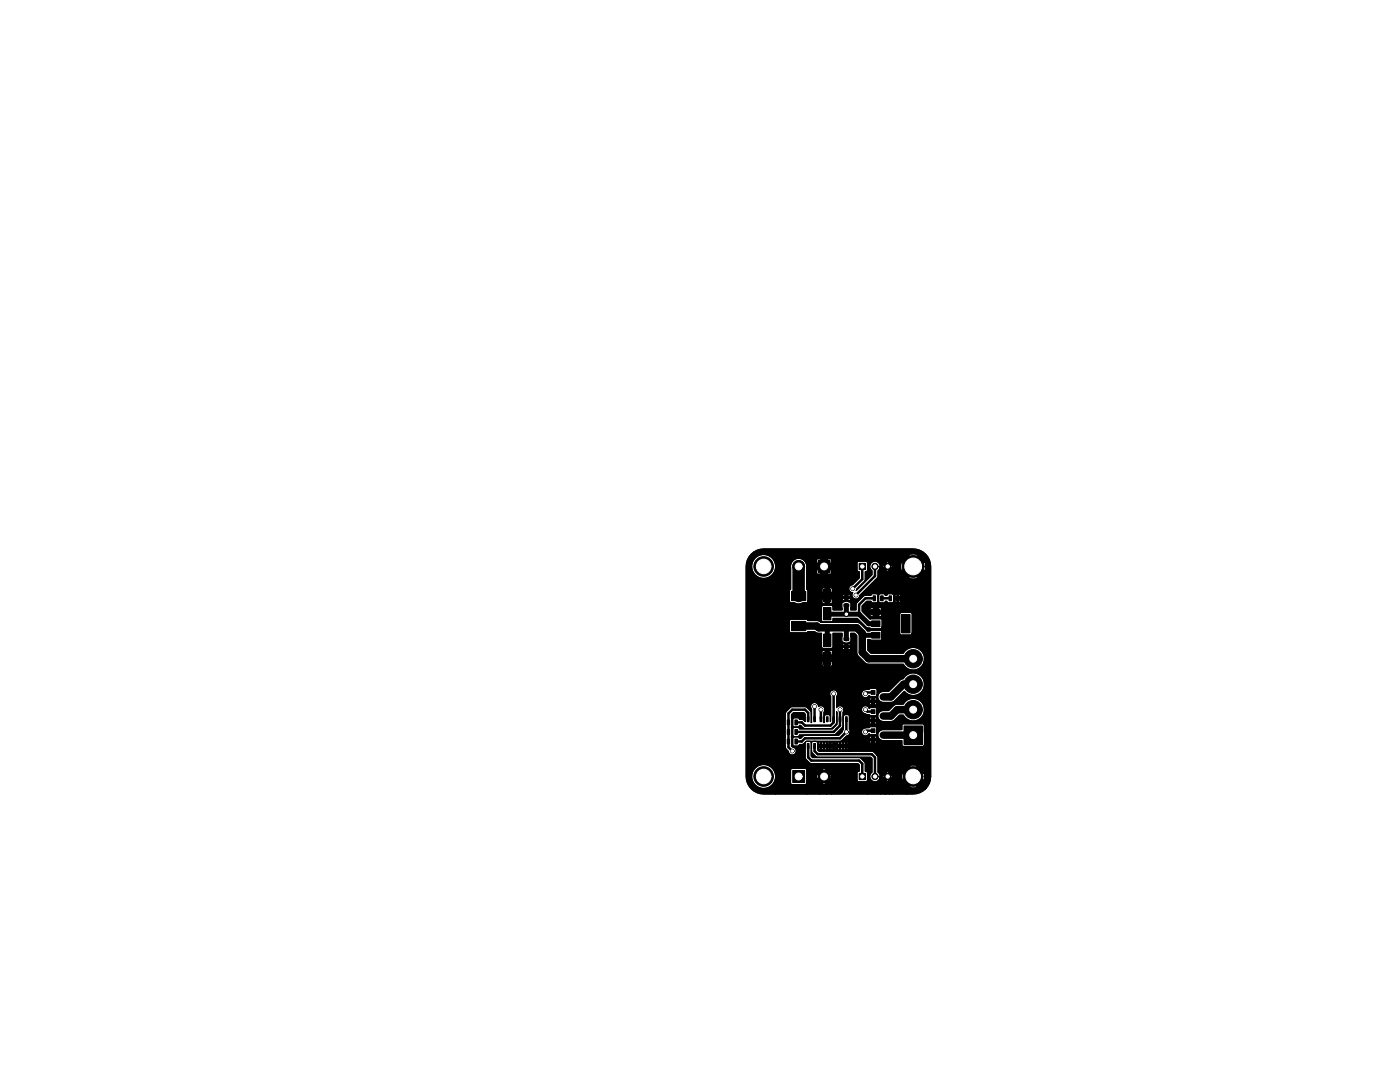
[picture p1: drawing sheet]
<svg xmlns="http://www.w3.org/2000/svg" width="279mm" height="216mm" viewBox="0 0 279 216" stroke-linecap="round" stroke-linejoin="round" font-family="sans-serif">
<g fill="#000">
<path d="M158 118h2.8v1.8h-2.8zM163.3 111.8h2.4v2.4h-2.4zM164.4 117.6h1.4v2.5h-1.4zM168.4 119h1v.5h-1zM171.5 112.4h1.2v1.3h-1.2zM174.3 118.9h.4v1h-.4zM175.8 118.9h.5v1h-.5zM177.4 118.9h.5v1h-.5zM179 118.9h.4v1h-.4zM158 124h2.8v1.8h-2.8zM164.4 126.5h1.4v2.5h-1.4zM164.4 130.1h1.4v2.5h-1.4z"/>
<path d="M164.4 121.2h1.4v2.5h-1.4zM168.4 120.5h1v.5h-1zM168.4 127.3h1v.5h-1zM168.4 128.8h1v.5h-1zM173.9 139.6h.7v.7h-.7zM173.9 137.8h.7v.8h-.7zM174 121.6h1.6v1.1h-1.6zM174 123.9h1.6v1.1h-1.6zM174 126.2h1.6v1.1h-1.6zM175.9 138.7h.8v.7h-.8zM180 122.6h1.6v3.7h-1.6zM157.1 145.6h.5v.9h-.5z"/>
<path d="M157.1 147.5h.5v1h-.5zM157.1 143.6h.5v1h-.5zM158.2 153.7h2.4v2.4h-2.4zM158.6 145.6h.5v.9h-.5zM158.6 147.5h.5v1h-.5zM158.6 143.6h.5v1h-.5zM161.1 148.3h.4v1h-.4zM161.1 143h.4v1h-.4zM162.4 148.3h.3v1h-.3zM162.4 143h.3v1h-.3zM163.7 148.3h.3v1h-.3zM163.7 143h.3v1h-.3z"/>
<path d="M164.9 148.3h.4v1h-.4zM164.9 143h.4v1h-.4zM166.2 148.3h.3v1h-.3zM166.2 143h.3v1h-.3zM167.5 148.3h.3v1h-.3zM167.5 143h.3v1h-.3zM168.7 148.3h.4v1h-.4zM168.7 143h.4v1h-.4zM171.5 154.3h1.2v1.3h-1.2zM173.9 147.2h.7v.8h-.7zM173.9 145.4h.7v.8h-.7zM173.9 143.4h.7v.7h-.7z"/>
<path d="M173.9 141.6h.7v.8h-.7zM175.9 146.3h.8v.8h-.8zM175.9 142.5h.8v.8h-.8zM180.4 144.9h3.7v3.6h-3.7zM149.9 110.6a3.5 3.5 0 0 1 2.5-1.1l30.5 .1a3.5 3.5 0 0 1 2.8 3.4v41.9l-.2 1.4-.7 1.1v-44.2l-.1-.8-.2-.3-1 .9 1 1 .3-.8v44.2l-.3 .2v-26.4a2.22 2.22 0 0 0-1.3-1.8v-18.6l-.3-.2a1.96 1.96 0 0 0-1.6 .2l.9 .9 1-.9v4.5l-1-1-.9 1 .3 .2a1.96 1.96 0 0 0 1.6-.2v14.1l-1.2-.2v-6.7l-.2-.3h-.8v-9.2l-1-.9a1.9 1.9 0 0 0 0 1.9l1-1v9.2h-1.2v-3.4l-.2-.2h-.2v.5h.3l.1-.3v1.1l-.1-.2h-.3v.5h.3l.1-.3v2.3l-.2 .3v3.9l.3 .3h1.8l.3-.4v2.9a2.25 2.25 0 0 0-1.7 1.2h-1.3v-11.8h-.3l-.1 .4 .4 .1v.6h-.3l-.1 .2 .2 .3 .2-.1v10.3h-.7v-11.6l-.2-.3v-5.7l-.1-.1-.3 .3 .3 .4 .1-.3v5.4h-.6v-6.3l-.3-.1-.4 .1 .4 .3 .3-.3v1.7l-.3-.4-.4 .4 .3 .1 .4-.1v4.6h-.4l-.1 .3h-.3v-5.8l-.4-.3-.1 .1 .1 .6 .4-.4v5.7l-.3-.2h-.7l-.1-5.8a1.04 1.04 0 0 0-1.6-.5 1.04 1.04 0 0 0 0 1.7v.8l-3.1 3.2 .1-.4 1.6-1.6 .1-1.8 .3-.1 .1-.2v-1.5l-.1-.2h-1.8l-.2 .2v1.5l.2 .2 .3 .1v1.2l-1.4 1.4a.79 .79 0 0 0-.7 .8 .79 .79 0 0 0 .8 .8 .79 .79 0 0 0 .3 1.2 .79 .79 0 0 0 1.1-.7l3.5-3.5 .1-1.4 .3-.4 .2-.6v5.6l-.3 .3v1.2l.2 .3h.8l.3-.3h.3l.3 .3h.7l.3-.4v10.5h-4.5l-.6-.7v-2.1l.7 .2h1.8l.3-.3v-6l-.2-.2h-.5v.5h.6l.1-.3v1.3l-.1-.3h-.6v.6h.5l.2-.3v.8l-1.6-.1v-2.2h-.7v.5h.7v.7h-.7v.4l.2 .2 .5-.1v.5l-.7 .1-1.7-1.6v-1.1l1-.9h.8l.3 .3 .9-.1 .2-.3v-1.1l-.2-.3h-.9l-.3 .3-1.4 .1-1.4 1.4-.1 1.4h-1.2l.1-1.3-.1-1.6-.5-.1v.4l.5-.1v-.1v.7v-.2h-.5v.4h.4l.1-.2v.6l-.6-.2h-.5v-1.3h-.3l-.2 .3 .5 .1v.3h-.5v.2l.2 .2h.3v.2l-.6 .4 .1 1.3h-1.9v-4.2l-.2-.2v-5.6l-.2-.2-.7 .1v.8h.8l.1-.6v2.5l-.1-.6h-.8v.8h.7l.2-.2v3l-.5 .1v.8l.7-.1v-.6v2.7v-.6l-.7-.1v.8l.5 .1 .2-.2v.7l-1.5-.1v-3.4l-.5-.1-.2 .8 .7 .1v1.3l-.7 .1v.6l.2 .2 .5-.1v.5h-.5l-.2 .2v2.9l.3 .2h1.7l.2-.2v-.5h4.9l1.9 1.8 .9 .2h1.8l.3-.3v2.3v-1.3l-.1-.3h-2l-.3 .1h-.5l-1.3-1.4-.6-.3h-7.4v-12.7h-.7l-.1 .2v.7h.8v1.3h-.8l-.1 .6 .2 .2h.7v9.7l-.6-.3-2-.1v-5.9l-.2-.3v-4.4a1.61 1.61 0 0 0-1.6-1.8 1.61 1.61 0 0 0-1.6 1.9v4.3l-.3 .3 .1 2.1 .2 .2 .7 .1 .9 .2 .8-.2 .8-.1 .2-.3v3.9l-.3-.2h-3.2l-.2 .3 .1 2.2 .2 .2h3.1l.3-.3h1.4l.5 .3 .9 .1v2.7l.3 .3h1.6l.3-.2v-2.8h1.9l-.1 1.5a1.06 1.06 0 0 0 1.8-.1l-.1-1.4h.8l.5 .4 .1 3.8 1.8 1.8 7.4 .1a2.25 2.25 0 0 0 2.6 1.1 2.25 2.25 0 0 0 1.6-2.4v5.1l-.1-.4a2.27 2.27 0 0 0-1.9-1.6 2.27 2.27 0 0 0-2.3 1.1l-.6 .3-2.3 2.3h-1.2a1.09 1.09 0 0 0-.9 1.2 1.09 1.09 0 0 0 1.1 1h1.5l.6-.2 2.1-2.1a2.25 2.25 0 0 0 2.6 .7 2.25 2.25 0 0 0 1.4-2.3v5.1l-.1-.4a2.25 2.25 0 0 0-1.9-1.6 2.25 2.25 0 0 0-2.2 1.1l-1.6 .1-1.4 1.2h-1.2a1.09 1.09 0 0 0-.9 1.2 1.09 1.09 0 0 0 1.1 1l1.9-.1 1.3-1.2h.8l.2 .3a2.25 2.25 0 0 0 2.6 .7 2.25 2.25 0 0 0 1.4-2.3v4.7v-1.4l-.3-.3h-3.9l-.3 .3v.9h-3.9a1.09 1.09 0 0 0-.9 1.2 1.09 1.09 0 0 0 1.1 1h3.7v.9l.3 .2h3.9l.3-.3v5.8l-.2-.3-.8 .8 .8 .8 .2-.7v2.6l-.3 .2-1.2 .5v-5.4l-.7-.3-.8 .3 .7 .7 .8-.7v4.1l-.8-.8-.7 .8 .7 .2 .8-.2v1.3l-2 .1v-3.5l-.8-.8-.3 .8 .3 .8 .8-.8v3.5h-2.9v-3.4l-.1-.4-.3 .3 .3 .4 .1-.3v3.4h-.6v-4.3l-.3-.1-.4 .1 .4 .3 .3-.3v1.7l-.3-.4-.4 .4 .3 .1 .4-.1v2.6h-.8v-3.5l-.4-.3-.1 .6 .1 .1 .4-.4v3.5h-1v-3.6l-.5-.7v-3l-.2-.4v-13l-.3-.3h-.9l-.3 .2h-.6a.81 .81 0 0 0-.9 1.2 .81 .81 0 0 0 1.5 0l.3 .2h.9l.3-.4v3.8v-2.9l-.2-.2h-.3v.4h.4l.1-.2v.9l-.1-.2h-.4v.4l.3 .1 .2-.3v.9l-1-.1v-1.9l-.2-.1-.2 .2-.1 .3h.5v.5h-.4l-.1 .2 .2 .3 .3-.1v.6l-.5 .2a.8 .8 0 0 0-1.5-.2 .8 .8 0 0 0 .8 1.3l.7 .1 .3 .2h.9l.3-.4v3.8v-2.9l-.2-.2h-.3v.4h.4l.1-.2v.9l-.1-.2h-.4v.4l.3 .1 .2-.3v.9l-1-.1v-1.9h-.2l-.2 .1-.1 .3h.5v.5h-.4l-.1 .2 .2 .3 .3-.1v.6h-.3l-.2 .2h-.6a.81 .81 0 0 0-.9 1.2 .81 .81 0 0 0 1.5 0l.3 .2h.9l.3-.4v4.5v-3.6l-.3-.2h-.2v.4h.4l.1-.2v1l-.1-.3h-.4v.4l.3 .1 .2-.2v2.5l-.7-.6-.3-.1v-3h-.4l-.1 .4h.5v.5h-.4l-.1 .3 .2 .2 .3-.1v1.7h-4.3v-21.2l-.2-.2h-.3v.4h.5v-.2v.7v-.2h-.5v.3l.4 .1 .1-.2v20.5l-.2-7-.2-.3h-.7v-14.1h-.4l-.1 .2v.2h.5v.3l-.5 .1 .1 .3 .4-.1v13.1l-.2 .1v-1.2a.79 .79 0 0 0-.6-.7 .79 .79 0 0 0-.8 .4v-2.3a.79 .79 0 0 0 0-.9 .79 .79 0 0 0-.8-.3v-7.7l-.2-.2h-.4l-.1 .9 .7-.1v-.6v2.7v-.6l-.7-.1v.8l.5 .1 .2-.2-.1 5a.78 .78 0 0 0-.3 1.2l-.1 5.1-.1-1.3-.2-.1h-.7v-12.8h-.4l-.2 .2-.1 .6 .7 .1v1.3l-.7 .1 .1 .7h.6v9.8l-.2 .3v1.3h-.1v-2.1a.79 .79 0 0 0 0-1 .79 .79 0 0 0-1.1-.1 .78 .78 0 0 0-1-.8 .78 .78 0 0 0-.3 1.3v2.7h-.1l-.1-2.2-.9-.9-2.9-.1-1.1 1-.2 1.5v5.1l.1 .7 .5 .6a.79 .79 0 0 0 .8 .7 .79 .79 0 0 0 .8-.7 .79 .79 0 0 0-.7-.8l-.3-.2v-6.3l.5-.4h2l.3 .3v1.5l-.5-.4h-.7l-.2-.4-1 .2-.1 1.3 .2 .3h.9l.2-.3h.3l.5 .6 .3 .1h5.1l.5-.2 .7-.8 .1-2.4 .1 2.5-1 1h-6.6l-.1-.3-.2-.1-.7 .1-.3 .2v1.3l.3 .3 .8-.1 .2-.3h6.9l.4-.1 1.4-1.5v-2.9l.2-.6-.1 4-.2 .5-.7 .7h-6.7l-.4 .1-.5 .6h-.3l-.2-.3h-.8l-.3 .2v1.3l.2 .2 .9 .1 .2-.4 .8-.1 .6-.5h6.9l1.2-1.1a.79 .79 0 0 0 .7-.8v3.9h-.3v-1.7l-.2-.2-.2 .1v.5h.4v-.3v1.1v-.3h-.4v.5h.3l.1-.2v.5h-.6l-.1-1.9-.3 .2v.3l.4 .1v.5h-.3l-.1 .3 .1 .2h.3v.3h-.7v-1.7l-.2-.2-.1 .1v.5h.3v-.3v1.1v-.3h-.3v.5h.2l.1-.2v.5h-.6l-.1-1.9-.2 .2-.1 .3 .4 .1v.5h-.3l-.1 .3 .2 .2h.2v.3h-.6v-1.7l-.3-.2-.1 .1v.5h.3l.1-.3v1.1l-.1-.3h-.3v.5h.2l.2-.2v.5h-.7v-1.9l-.3 .2v.3l.3 .1v.5h-.3v.3l.1 .2h.2v.3h-.6v-1.7l-.2-.2-.2 .1v.5h.3l.1-.3v1.1l-.1-.3h-.3v.5h.3l.1-.2v.5h-.6l-.1-1.9-.3 .2v.3l.4 .1v.5h-.3l-.1 .3 .1 .2h.3v.3h-.7v-1.7l-.2-.2-.1 .1v.5h.3v-.3v1.1v-.3h-.3v.5h.2l.1-.2v.5h-.6l-.1-1.9-.3 .2 .1 .4h.3v.5h-.3l-.1 .3 .2 .2h.2v.3h-.3l-.3-.3v-1.5l-.2-.2h-.6l-.3 .3 .1 2 .8 .8 .3 .1h10.5l.3 .3v2.7a1.04 1.04 0 0 0 .2 1.8 1.04 1.04 0 0 0 1.5-1.1v3.6h-2.6v-4.2l-.1-.2-.3-.1-.1-1.7-.7-.9-.4-.1h-9.3l-.3-.3v-2.7l-.3-.3h-.6l-.3 .3v3l1 1.1 9.5 .1 .3 .2v1.3l-.4 .2v1.6l.3 .3h1.4l.3-.4v2.8h-7.1v-3.5l-.1-.4-.5 .4 .5 .5 .1-.5v3.5h-1v-4.8l-.5-.2-.5 .2 .5 .4 .5-.4v2.7l-.5-.5-.5 .5 .5 .2 .5-.2v2.1h-1.4v-3.5l-.5-.4-.2 .4 .2 .5 .5-.5v3.5h-2.6v-4.8l-.4-.3h-2.5l-.2 .2-.1 2.7 .3 .3h2.6l.3-.3v2.2h-6.2v-45.6a2.38 2.38 0 0 0-3.6-1.8 2.38 2.38 0 0 0-.1 4 2.38 2.38 0 0 0 3.7-1.7v-.5v41.9a2.38 2.38 0 0 0-3.6-1.8 2.38 2.38 0 0 0-.1 4 2.38 2.38 0 0 0 3.7-1.7v-.5v3.7a5.5 5.5 0 0 1-4.9-1 3.5 3.5 0 0 1-1-2.4v-42l.3-1.3z"/>
<circle cx="152.4" cy="113" r="1.96"/>
<circle cx="159.4" cy="113" r="1.2"/>
<circle cx="170.2" cy="117.5" r=".37"/>
<circle cx="170.8" cy="118.7" r=".37"/>
<circle cx="174.6" cy="113" r=".62"/>
<circle cx="177.2" cy="113" r=".62"/>
<circle cx="182.2" cy="113" r="2.18"/>
<circle cx="166.4" cy="138.4" r=".37"/>
<circle cx="168.9" cy="122.6" r=".37"/>
<circle cx="172.7" cy="138.4" r=".37"/>
<circle cx="182.2" cy="136.5" r="1.83"/>
<circle cx="182.2" cy="131.4" r="1.83"/>
<circle cx="152.4" cy="154.9" r="1.96"/>
<circle cx="158.1" cy="149.9" r=".37"/>
<circle cx="162.6" cy="141" r=".37"/>
<circle cx="163.8" cy="141.6" r=".37"/>
<circle cx="164.5" cy="154.9" r="1.2"/>
<circle cx="167.6" cy="141.6" r=".37"/>
<circle cx="168.9" cy="146.1" r=".37"/>
<circle cx="172.7" cy="146.1" r=".37"/>
<circle cx="172.7" cy="141.6" r=".37"/>
<circle cx="174.6" cy="154.9" r=".62"/>
<circle cx="177.2" cy="154.9" r=".62"/>
<circle cx="182.2" cy="154.9" r="1.96"/>
<circle cx="182.2" cy="141.6" r="1.83"/>
</g>
<g fill="none" stroke="#000" stroke-width=".2">
<path d="M149.9 110.6a3.5 3.5 0 0 1 2.5-1.1l30.5 .1a3.5 3.5 0 0 1 2.8 3.4v41.9l-.2 1.4-.7 1.1v-44.2l-.1-.8-.2-.3-1 .9 1 1 .3-.8v44.2l-.3 .2v-26.4a2.22 2.22 0 0 0-1.3-1.8v-18.6l-.3-.2a1.96 1.96 0 0 0-1.6 .2l.9 .9 1-.9v4.5l-1-1-.9 1 .3 .2a1.96 1.96 0 0 0 1.6-.2v14.1l-1.2-.2v-6.7l-.2-.3h-.8v-9.2l-1-.9a1.9 1.9 0 0 0 0 1.9l1-1v9.2h-1.2v-3.4l-.2-.2h-.2v.5h.3l.1-.3v1.1l-.1-.2h-.3v.5h.3l.1-.3v2.3l-.2 .3v3.9l.3 .3h1.8l.3-.4v2.9a2.25 2.25 0 0 0-1.7 1.2h-1.3v-11.8h-.3l-.1 .4 .4 .1v.6h-.3l-.1 .2 .2 .3 .2-.1v10.3h-.7v-11.6l-.2-.3v-5.7l-.1-.1-.3 .3 .3 .4 .1-.3v5.4h-.6v-6.3l-.3-.1-.4 .1 .4 .3 .3-.3v1.7l-.3-.4-.4 .4 .3 .1 .4-.1v4.6h-.4l-.1 .3h-.3v-5.8l-.4-.3-.1 .1 .1 .6 .4-.4v5.7l-.3-.2h-.7l-.1-5.8a1.04 1.04 0 0 0-1.6-.5 1.04 1.04 0 0 0 0 1.7v.8l-3.1 3.2 .1-.4 1.6-1.6 .1-1.8 .3-.1 .1-.2v-1.5l-.1-.2h-1.8l-.2 .2v1.5l.2 .2 .3 .1v1.2l-1.4 1.4a.79 .79 0 0 0-.7 .8 .79 .79 0 0 0 .8 .8 .79 .79 0 0 0 .3 1.2 .79 .79 0 0 0 1.1-.7l3.5-3.5 .1-1.4 .3-.4 .2-.6v5.6l-.3 .3v1.2l.2 .3h.8l.3-.3h.3l.3 .3h.7l.3-.4v10.5h-4.5l-.6-.7v-2.1l.7 .2h1.8l.3-.3v-6l-.2-.2h-.5v.5h.6l.1-.3v1.3l-.1-.3h-.6v.6h.5l.2-.3v.8l-1.6-.1v-2.2h-.7v.5h.7v.7h-.7v.4l.2 .2 .5-.1v.5l-.7 .1-1.7-1.6v-1.1l1-.9h.8l.3 .3 .9-.1 .2-.3v-1.1l-.2-.3h-.9l-.3 .3-1.4 .1-1.4 1.4-.1 1.4h-1.2l.1-1.3-.1-1.6-.5-.1v.4l.5-.1v-.1v.7v-.2h-.5v.4h.4l.1-.2v.6l-.6-.2h-.5v-1.3h-.3l-.2 .3 .5 .1v.3h-.5v.2l.2 .2h.3v.2l-.6 .4 .1 1.3h-1.9v-4.2l-.2-.2v-5.6l-.2-.2-.7 .1v.8h.8l.1-.6v2.5l-.1-.6h-.8v.8h.7l.2-.2v3l-.5 .1v.8l.7-.1v-.6v2.7v-.6l-.7-.1v.8l.5 .1 .2-.2v.7l-1.5-.1v-3.4l-.5-.1-.2 .8 .7 .1v1.3l-.7 .1v.6l.2 .2 .5-.1v.5h-.5l-.2 .2v2.9l.3 .2h1.7l.2-.2v-.5h4.9l1.9 1.8 .9 .2h1.8l.3-.3v2.3v-1.3l-.1-.3h-2l-.3 .1h-.5l-1.3-1.4-.6-.3h-7.4v-12.7h-.7l-.1 .2v.7h.8v1.3h-.8l-.1 .6 .2 .2h.7v9.7l-.6-.3-2-.1v-5.9l-.2-.3v-4.4a1.61 1.61 0 0 0-1.6-1.8 1.61 1.61 0 0 0-1.6 1.9v4.3l-.3 .3 .1 2.1 .2 .2 .7 .1 .9 .2 .8-.2 .8-.1 .2-.3v3.9l-.3-.2h-3.2l-.2 .3 .1 2.2 .2 .2h3.1l.3-.3h1.4l.5 .3 .9 .1v2.7l.3 .3h1.6l.3-.2v-2.8h1.9l-.1 1.5a1.06 1.06 0 0 0 1.8-.1l-.1-1.4h.8l.5 .4 .1 3.8 1.8 1.8 7.4 .1a2.25 2.25 0 0 0 2.6 1.1 2.25 2.25 0 0 0 1.6-2.4v5.1l-.1-.4a2.27 2.27 0 0 0-1.9-1.6 2.27 2.27 0 0 0-2.3 1.1l-.6 .3-2.3 2.3h-1.2a1.09 1.09 0 0 0-.9 1.2 1.09 1.09 0 0 0 1.1 1h1.5l.6-.2 2.1-2.1a2.25 2.25 0 0 0 2.6 .7 2.25 2.25 0 0 0 1.4-2.3v5.1l-.1-.4a2.25 2.25 0 0 0-1.9-1.6 2.25 2.25 0 0 0-2.2 1.1l-1.6 .1-1.4 1.2h-1.2a1.09 1.09 0 0 0-.9 1.2 1.09 1.09 0 0 0 1.1 1l1.9-.1 1.3-1.2h.8l.2 .3a2.25 2.25 0 0 0 2.6 .7 2.25 2.25 0 0 0 1.4-2.3v4.7v-1.4l-.3-.3h-3.9l-.3 .3v.9h-3.9a1.09 1.09 0 0 0-.9 1.2 1.09 1.09 0 0 0 1.1 1h3.7v.9l.3 .2h3.9l.3-.3v5.8l-.2-.3-.8 .8 .8 .8 .2-.7v2.6l-.3 .2-1.2 .5v-5.4l-.7-.3-.8 .3 .7 .7 .8-.7v4.1l-.8-.8-.7 .8 .7 .2 .8-.2v1.3l-2 .1v-3.5l-.8-.8-.3 .8 .3 .8 .8-.8v3.5h-2.9v-3.4l-.1-.4-.3 .3 .3 .4 .1-.3v3.4h-.6v-4.3l-.3-.1-.4 .1 .4 .3 .3-.3v1.7l-.3-.4-.4 .4 .3 .1 .4-.1v2.6h-.8v-3.5l-.4-.3-.1 .6 .1 .1 .4-.4v3.5h-1v-3.6l-.5-.7v-3l-.2-.4v-13l-.3-.3h-.9l-.3 .2h-.6a.81 .81 0 0 0-.9 1.2 .81 .81 0 0 0 1.5 0l.3 .2h.9l.3-.4v3.8v-2.9l-.2-.2h-.3v.4h.4l.1-.2v.9l-.1-.2h-.4v.4l.3 .1 .2-.3v.9l-1-.1v-1.9l-.2-.1-.2 .2-.1 .3h.5v.5h-.4l-.1 .2 .2 .3 .3-.1v.6l-.5 .2a.8 .8 0 0 0-1.5-.2 .8 .8 0 0 0 .8 1.3l.7 .1 .3 .2h.9l.3-.4v3.8v-2.9l-.2-.2h-.3v.4h.4l.1-.2v.9l-.1-.2h-.4v.4l.3 .1 .2-.3v.9l-1-.1v-1.9h-.2l-.2 .1-.1 .3h.5v.5h-.4l-.1 .2 .2 .3 .3-.1v.6h-.3l-.2 .2h-.6a.81 .81 0 0 0-.9 1.2 .81 .81 0 0 0 1.5 0l.3 .2h.9l.3-.4v4.5v-3.6l-.3-.2h-.2v.4h.4l.1-.2v1l-.1-.3h-.4v.4l.3 .1 .2-.2v2.5l-.7-.6-.3-.1v-3h-.4l-.1 .4h.5v.5h-.4l-.1 .3 .2 .2 .3-.1v1.7h-4.3v-21.2l-.2-.2h-.3v.4h.5v-.2v.7v-.2h-.5v.3l.4 .1 .1-.2v20.5l-.2-7-.2-.3h-.7v-14.1h-.4l-.1 .2v.2h.5v.3l-.5 .1 .1 .3 .4-.1v13.1l-.2 .1v-1.2a.79 .79 0 0 0-.6-.7 .79 .79 0 0 0-.8 .4v-2.3a.79 .79 0 0 0 0-.9 .79 .79 0 0 0-.8-.3v-7.7l-.2-.2h-.4l-.1 .9 .7-.1v-.6v2.7v-.6l-.7-.1v.8l.5 .1 .2-.2-.1 5a.78 .78 0 0 0-.3 1.2l-.1 5.1-.1-1.3-.2-.1h-.7v-12.8h-.4l-.2 .2-.1 .6 .7 .1v1.3l-.7 .1 .1 .7h.6v9.8l-.2 .3v1.3h-.1v-2.1a.79 .79 0 0 0 0-1 .79 .79 0 0 0-1.1-.1 .78 .78 0 0 0-1-.8 .78 .78 0 0 0-.3 1.3v2.7h-.1l-.1-2.2-.9-.9-2.9-.1-1.1 1-.2 1.5v5.1l.1 .7 .5 .6a.79 .79 0 0 0 .8 .7 .79 .79 0 0 0 .8-.7 .79 .79 0 0 0-.7-.8l-.3-.2v-6.3l.5-.4h2l.3 .3v1.5l-.5-.4h-.7l-.2-.4-1 .2-.1 1.3 .2 .3h.9l.2-.3h.3l.5 .6 .3 .1h5.1l.5-.2 .7-.8 .1-2.4 .1 2.5-1 1h-6.6l-.1-.3-.2-.1-.7 .1-.3 .2v1.3l.3 .3 .8-.1 .2-.3h6.9l.4-.1 1.4-1.5v-2.9l.2-.6-.1 4-.2 .5-.7 .7h-6.7l-.4 .1-.5 .6h-.3l-.2-.3h-.8l-.3 .2v1.3l.2 .2 .9 .1 .2-.4 .8-.1 .6-.5h6.9l1.2-1.1a.79 .79 0 0 0 .7-.8v3.9h-.3v-1.7l-.2-.2-.2 .1v.5h.4v-.3v1.1v-.3h-.4v.5h.3l.1-.2v.5h-.6l-.1-1.9-.3 .2v.3l.4 .1v.5h-.3l-.1 .3 .1 .2h.3v.3h-.7v-1.7l-.2-.2-.1 .1v.5h.3v-.3v1.1v-.3h-.3v.5h.2l.1-.2v.5h-.6l-.1-1.9-.2 .2-.1 .3 .4 .1v.5h-.3l-.1 .3 .2 .2h.2v.3h-.6v-1.7l-.3-.2-.1 .1v.5h.3l.1-.3v1.1l-.1-.3h-.3v.5h.2l.2-.2v.5h-.7v-1.9l-.3 .2v.3l.3 .1v.5h-.3v.3l.1 .2h.2v.3h-.6v-1.7l-.2-.2-.2 .1v.5h.3l.1-.3v1.1l-.1-.3h-.3v.5h.3l.1-.2v.5h-.6l-.1-1.9-.3 .2v.3l.4 .1v.5h-.3l-.1 .3 .1 .2h.3v.3h-.7v-1.7l-.2-.2-.1 .1v.5h.3v-.3v1.1v-.3h-.3v.5h.2l.1-.2v.5h-.6l-.1-1.9-.3 .2 .1 .4h.3v.5h-.3l-.1 .3 .2 .2h.2v.3h-.3l-.3-.3v-1.5l-.2-.2h-.6l-.3 .3 .1 2 .8 .8 .3 .1h10.5l.3 .3v2.7a1.04 1.04 0 0 0 .2 1.8 1.04 1.04 0 0 0 1.5-1.1v3.6h-2.6v-4.2l-.1-.2-.3-.1-.1-1.7-.7-.9-.4-.1h-9.3l-.3-.3v-2.7l-.3-.3h-.6l-.3 .3v3l1 1.1 9.5 .1 .3 .2v1.3l-.4 .2v1.6l.3 .3h1.4l.3-.4v2.8h-7.1v-3.5l-.1-.4-.5 .4 .5 .5 .1-.5v3.5h-1v-4.8l-.5-.2-.5 .2 .5 .4 .5-.4v2.7l-.5-.5-.5 .5 .5 .2 .5-.2v2.1h-1.4v-3.5l-.5-.4-.2 .4 .2 .5 .5-.5v3.5h-2.6v-4.8l-.4-.3h-2.5l-.2 .2-.1 2.7 .3 .3h2.6l.3-.3v2.2h-6.2v-45.6a2.38 2.38 0 0 0-3.6-1.8 2.38 2.38 0 0 0-.1 4 2.38 2.38 0 0 0 3.7-1.7v-.5v41.9a2.38 2.38 0 0 0-3.6-1.8 2.38 2.38 0 0 0-.1 4 2.38 2.38 0 0 0 3.7-1.7v-.5v3.7a5.5 5.5 0 0 1-4.9-1 3.5 3.5 0 0 1-1-2.4v-42l.3-1.3zM158 118h2.8v1.8h-2.8zM163.3 111.8h2.4v2.4h-2.4zM164.4 117.6h1.4v2.5h-1.4zM168.4 119h1v.5h-1zM171.5 112.4h1.2v1.3h-1.2zM174.3 118.9h.4v1h-.4zM175.8 118.9h.5v1h-.5zM177.4 118.9h.5v1h-.5zM179 118.9h.4v1h-.4zM158 124h2.8v1.8h-2.8zM164.4 126.5h1.4v2.5h-1.4z"/>
<path d="M164.4 130.1h1.4v2.5h-1.4zM164.4 121.2h1.4v2.5h-1.4zM168.4 120.5h1v.5h-1zM168.4 127.3h1v.5h-1zM168.4 128.8h1v.5h-1zM173.9 139.6h.7v.7h-.7zM173.9 137.8h.7v.8h-.7zM174 121.6h1.6v1.1h-1.6zM174 123.9h1.6v1.1h-1.6zM174 126.2h1.6v1.1h-1.6zM175.9 138.7h.8v.7h-.8zM180 122.6h1.6v3.7h-1.6z"/>
<path d="M157.1 145.6h.5v.9h-.5zM157.1 147.5h.5v1h-.5zM157.1 143.6h.5v1h-.5zM158.2 153.7h2.4v2.4h-2.4zM158.6 145.6h.5v.9h-.5zM158.6 147.5h.5v1h-.5zM158.6 143.6h.5v1h-.5zM161.1 148.3h.4v1h-.4zM161.1 143h.4v1h-.4zM162.4 148.3h.3v1h-.3zM162.4 143h.3v1h-.3zM163.7 148.3h.3v1h-.3z"/>
<path d="M163.7 143h.3v1h-.3zM164.9 148.3h.4v1h-.4zM164.9 143h.4v1h-.4zM166.2 148.3h.3v1h-.3zM166.2 143h.3v1h-.3zM167.5 148.3h.3v1h-.3zM167.5 143h.3v1h-.3zM168.7 148.3h.4v1h-.4zM168.7 143h.4v1h-.4zM171.5 154.3h1.2v1.3h-1.2zM173.9 147.2h.7v.8h-.7zM173.9 145.4h.7v.8h-.7z"/>
<path d="M173.9 143.4h.7v.7h-.7zM173.9 141.6h.7v.8h-.7zM175.9 146.3h.8v.8h-.8zM175.9 142.5h.8v.8h-.8zM180.4 144.9h3.7v3.6h-3.7z"/>
<circle cx="152.4" cy="113" r="1.96"/>
<circle cx="159.4" cy="113" r="1.2"/>
<circle cx="170.2" cy="117.5" r=".37"/>
<circle cx="170.8" cy="118.7" r=".37"/>
<circle cx="174.6" cy="113" r=".62"/>
<circle cx="177.2" cy="113" r=".62"/>
<circle cx="182.2" cy="113" r="2.18"/>
<circle cx="166.4" cy="138.4" r=".37"/>
<circle cx="168.9" cy="122.6" r=".37"/>
<circle cx="172.7" cy="138.4" r=".37"/>
<circle cx="182.2" cy="136.5" r="1.83"/>
<circle cx="182.2" cy="131.4" r="1.83"/>
<circle cx="152.4" cy="154.9" r="1.96"/>
<circle cx="158.1" cy="149.9" r=".37"/>
<circle cx="162.6" cy="141" r=".37"/>
<circle cx="163.8" cy="141.6" r=".37"/>
<circle cx="164.5" cy="154.9" r="1.2"/>
<circle cx="167.6" cy="141.6" r=".37"/>
<circle cx="168.9" cy="146.1" r=".37"/>
<circle cx="172.7" cy="146.1" r=".37"/>
<circle cx="172.7" cy="141.6" r=".37"/>
<circle cx="174.6" cy="154.9" r=".62"/>
<circle cx="177.2" cy="154.9" r=".62"/>
<circle cx="182.2" cy="154.9" r="1.96"/>
<circle cx="182.2" cy="141.6" r="1.83"/>
</g>
<path d="M159.4 124.9h3.6l.4 .4h7.6l1.1 1.1v3.8l1.3 1.2h8.8M182.2 136.5h-1.9l-2.5 2.6h-1.5M176.3 146.7h5.9M182.2 141.6h-3.1l-1.3 1.3h-1.5" fill="none" stroke="#000" stroke-width="1.5"/>
<path d="M165.1 125.3v2.4M165.1 122.5l.1 .1h6.3l1.9 1.9h1.4M168.9 120.8v1.8M168.9 125.3v2.2M172.1 126.4l.4 .4h2.3" fill="none" stroke="#000" stroke-width="1"/>
<g fill="none" stroke="#000" stroke-width=".5">
<path d="M172.1 113v2.6l-1.9 1.9M174.5 119.4h-1.8l-1.2 1.3v1.9M174.6 113v1.9l-3.8 3.8M176 119.4h1.7M166.4 138.4v5.7l-.7 .7h-5l-.7-.7h-1.1M174.2 138.2h-1.2l-.3 .2M161.3 143.5v-1.3l-.6-.6h-2.6l-.7 .8v6.7l.7 .8M161.3 148.8v2.3l.6 .7h9.6l.6 .6v2.5M162.6 141v2.5M162.6 148.8v1.1l.6 .6h10.8l.6 .6v3.8M163.8 141.6v1.9M167.6 141.6v3.2l-1.2 1.3h-7.5"/>
<path d="M168.9 143.5v2.6l-1.3 1.2h-6.9l-.7 .7h-1.1M172.7 141.6l.4 .4h1.1M174.2 145.8h-1.2l-.3 .3"/>
</g>
<path d="M159.4 113v5.9" fill="none" stroke="#000" stroke-width="2.5"/>
<circle cx="158.1" cy="149.9" r=".24" fill="#fff"/>
<circle cx="158.1" cy="149.9" r=".24" fill="none" stroke="#fff" stroke-width=".2"/>
<circle cx="168.9" cy="122.6" r=".24" fill="#fff"/>
<circle cx="168.9" cy="122.6" r=".24" fill="none" stroke="#fff" stroke-width=".2"/>
<circle cx="162.6" cy="141" r=".24" fill="#fff"/>
<circle cx="162.6" cy="141" r=".24" fill="none" stroke="#fff" stroke-width=".2"/>
<circle cx="170.2" cy="117.5" r=".24" fill="#fff"/>
<circle cx="170.2" cy="117.5" r=".24" fill="none" stroke="#fff" stroke-width=".2"/>
<circle cx="163.8" cy="141.6" r=".24" fill="#fff"/>
<circle cx="163.8" cy="141.6" r=".24" fill="none" stroke="#fff" stroke-width=".2"/>
<circle cx="170.8" cy="118.7" r=".24" fill="#fff"/>
<circle cx="170.8" cy="118.7" r=".24" fill="none" stroke="#fff" stroke-width=".2"/>
<circle cx="167.6" cy="141.6" r=".24" fill="#fff"/>
<circle cx="167.6" cy="141.6" r=".24" fill="none" stroke="#fff" stroke-width=".2"/>
<circle cx="172.7" cy="141.6" r=".24" fill="#fff"/>
<circle cx="172.7" cy="141.6" r=".24" fill="none" stroke="#fff" stroke-width=".2"/>
<circle cx="168.9" cy="146.1" r=".24" fill="#fff"/>
<circle cx="168.9" cy="146.1" r=".24" fill="none" stroke="#fff" stroke-width=".2"/>
<circle cx="172.7" cy="146.1" r=".24" fill="#fff"/>
<circle cx="172.7" cy="146.1" r=".24" fill="none" stroke="#fff" stroke-width=".2"/>
<circle cx="166.4" cy="138.4" r=".24" fill="#fff"/>
<circle cx="166.4" cy="138.4" r=".24" fill="none" stroke="#fff" stroke-width=".2"/>
<circle cx="172.7" cy="138.4" r=".24" fill="#fff"/>
<circle cx="172.7" cy="138.4" r=".24" fill="none" stroke="#fff" stroke-width=".2"/>
<circle cx="172.1" cy="113" r=".33" fill="#fff"/>
<circle cx="172.1" cy="113" r=".33" fill="none" stroke="#fff" stroke-width=".2"/>
<circle cx="174.6" cy="113" r=".33" fill="#fff"/>
<circle cx="174.6" cy="113" r=".33" fill="none" stroke="#fff" stroke-width=".2"/>
<circle cx="177.2" cy="113" r=".33" fill="#fff"/>
<circle cx="177.2" cy="113" r=".33" fill="none" stroke="#fff" stroke-width=".2"/>
<circle cx="182.2" cy="141.6" r=".69" fill="#fff"/>
<circle cx="182.2" cy="141.6" r=".69" fill="none" stroke="#fff" stroke-width=".2"/>
<circle cx="182.2" cy="136.5" r=".69" fill="#fff"/>
<circle cx="182.2" cy="136.5" r=".69" fill="none" stroke="#fff" stroke-width=".2"/>
<circle cx="182.2" cy="146.7" r=".69" fill="#fff"/>
<circle cx="182.2" cy="146.7" r=".69" fill="none" stroke="#fff" stroke-width=".2"/>
<circle cx="182.2" cy="131.4" r=".69" fill="#fff"/>
<circle cx="182.2" cy="131.4" r=".69" fill="none" stroke="#fff" stroke-width=".2"/>
<circle cx="159.4" cy="154.9" r=".69" fill="#fff"/>
<circle cx="159.4" cy="154.9" r=".69" fill="none" stroke="#fff" stroke-width=".2"/>
<circle cx="164.5" cy="154.9" r=".69" fill="#fff"/>
<circle cx="164.5" cy="154.9" r=".69" fill="none" stroke="#fff" stroke-width=".2"/>
<circle cx="164.5" cy="113" r=".69" fill="#fff"/>
<circle cx="164.5" cy="113" r=".69" fill="none" stroke="#fff" stroke-width=".2"/>
<circle cx="159.4" cy="113" r=".69" fill="#fff"/>
<circle cx="159.4" cy="113" r=".69" fill="none" stroke="#fff" stroke-width=".2"/>
<circle cx="172.1" cy="154.9" r=".33" fill="#fff"/>
<circle cx="172.1" cy="154.9" r=".33" fill="none" stroke="#fff" stroke-width=".2"/>
<circle cx="174.6" cy="154.9" r=".33" fill="#fff"/>
<circle cx="174.6" cy="154.9" r=".33" fill="none" stroke="#fff" stroke-width=".2"/>
<circle cx="177.2" cy="154.9" r=".33" fill="#fff"/>
<circle cx="177.2" cy="154.9" r=".33" fill="none" stroke="#fff" stroke-width=".2"/>
<circle cx="182.2" cy="113" r="1.68" fill="#fff"/>
<circle cx="182.2" cy="113" r="1.68" fill="none" stroke="#fff" stroke-width=".2"/>
<circle cx="182.2" cy="154.9" r="1.45" fill="#fff"/>
<circle cx="182.2" cy="154.9" r="1.45" fill="none" stroke="#fff" stroke-width=".2"/>
<circle cx="152.4" cy="154.9" r="1.45" fill="#fff"/>
<circle cx="152.4" cy="154.9" r="1.45" fill="none" stroke="#fff" stroke-width=".2"/>
<circle cx="152.4" cy="113" r="1.45" fill="#fff"/>
<circle cx="152.4" cy="113" r="1.45" fill="none" stroke="#fff" stroke-width=".2"/>
</svg>
